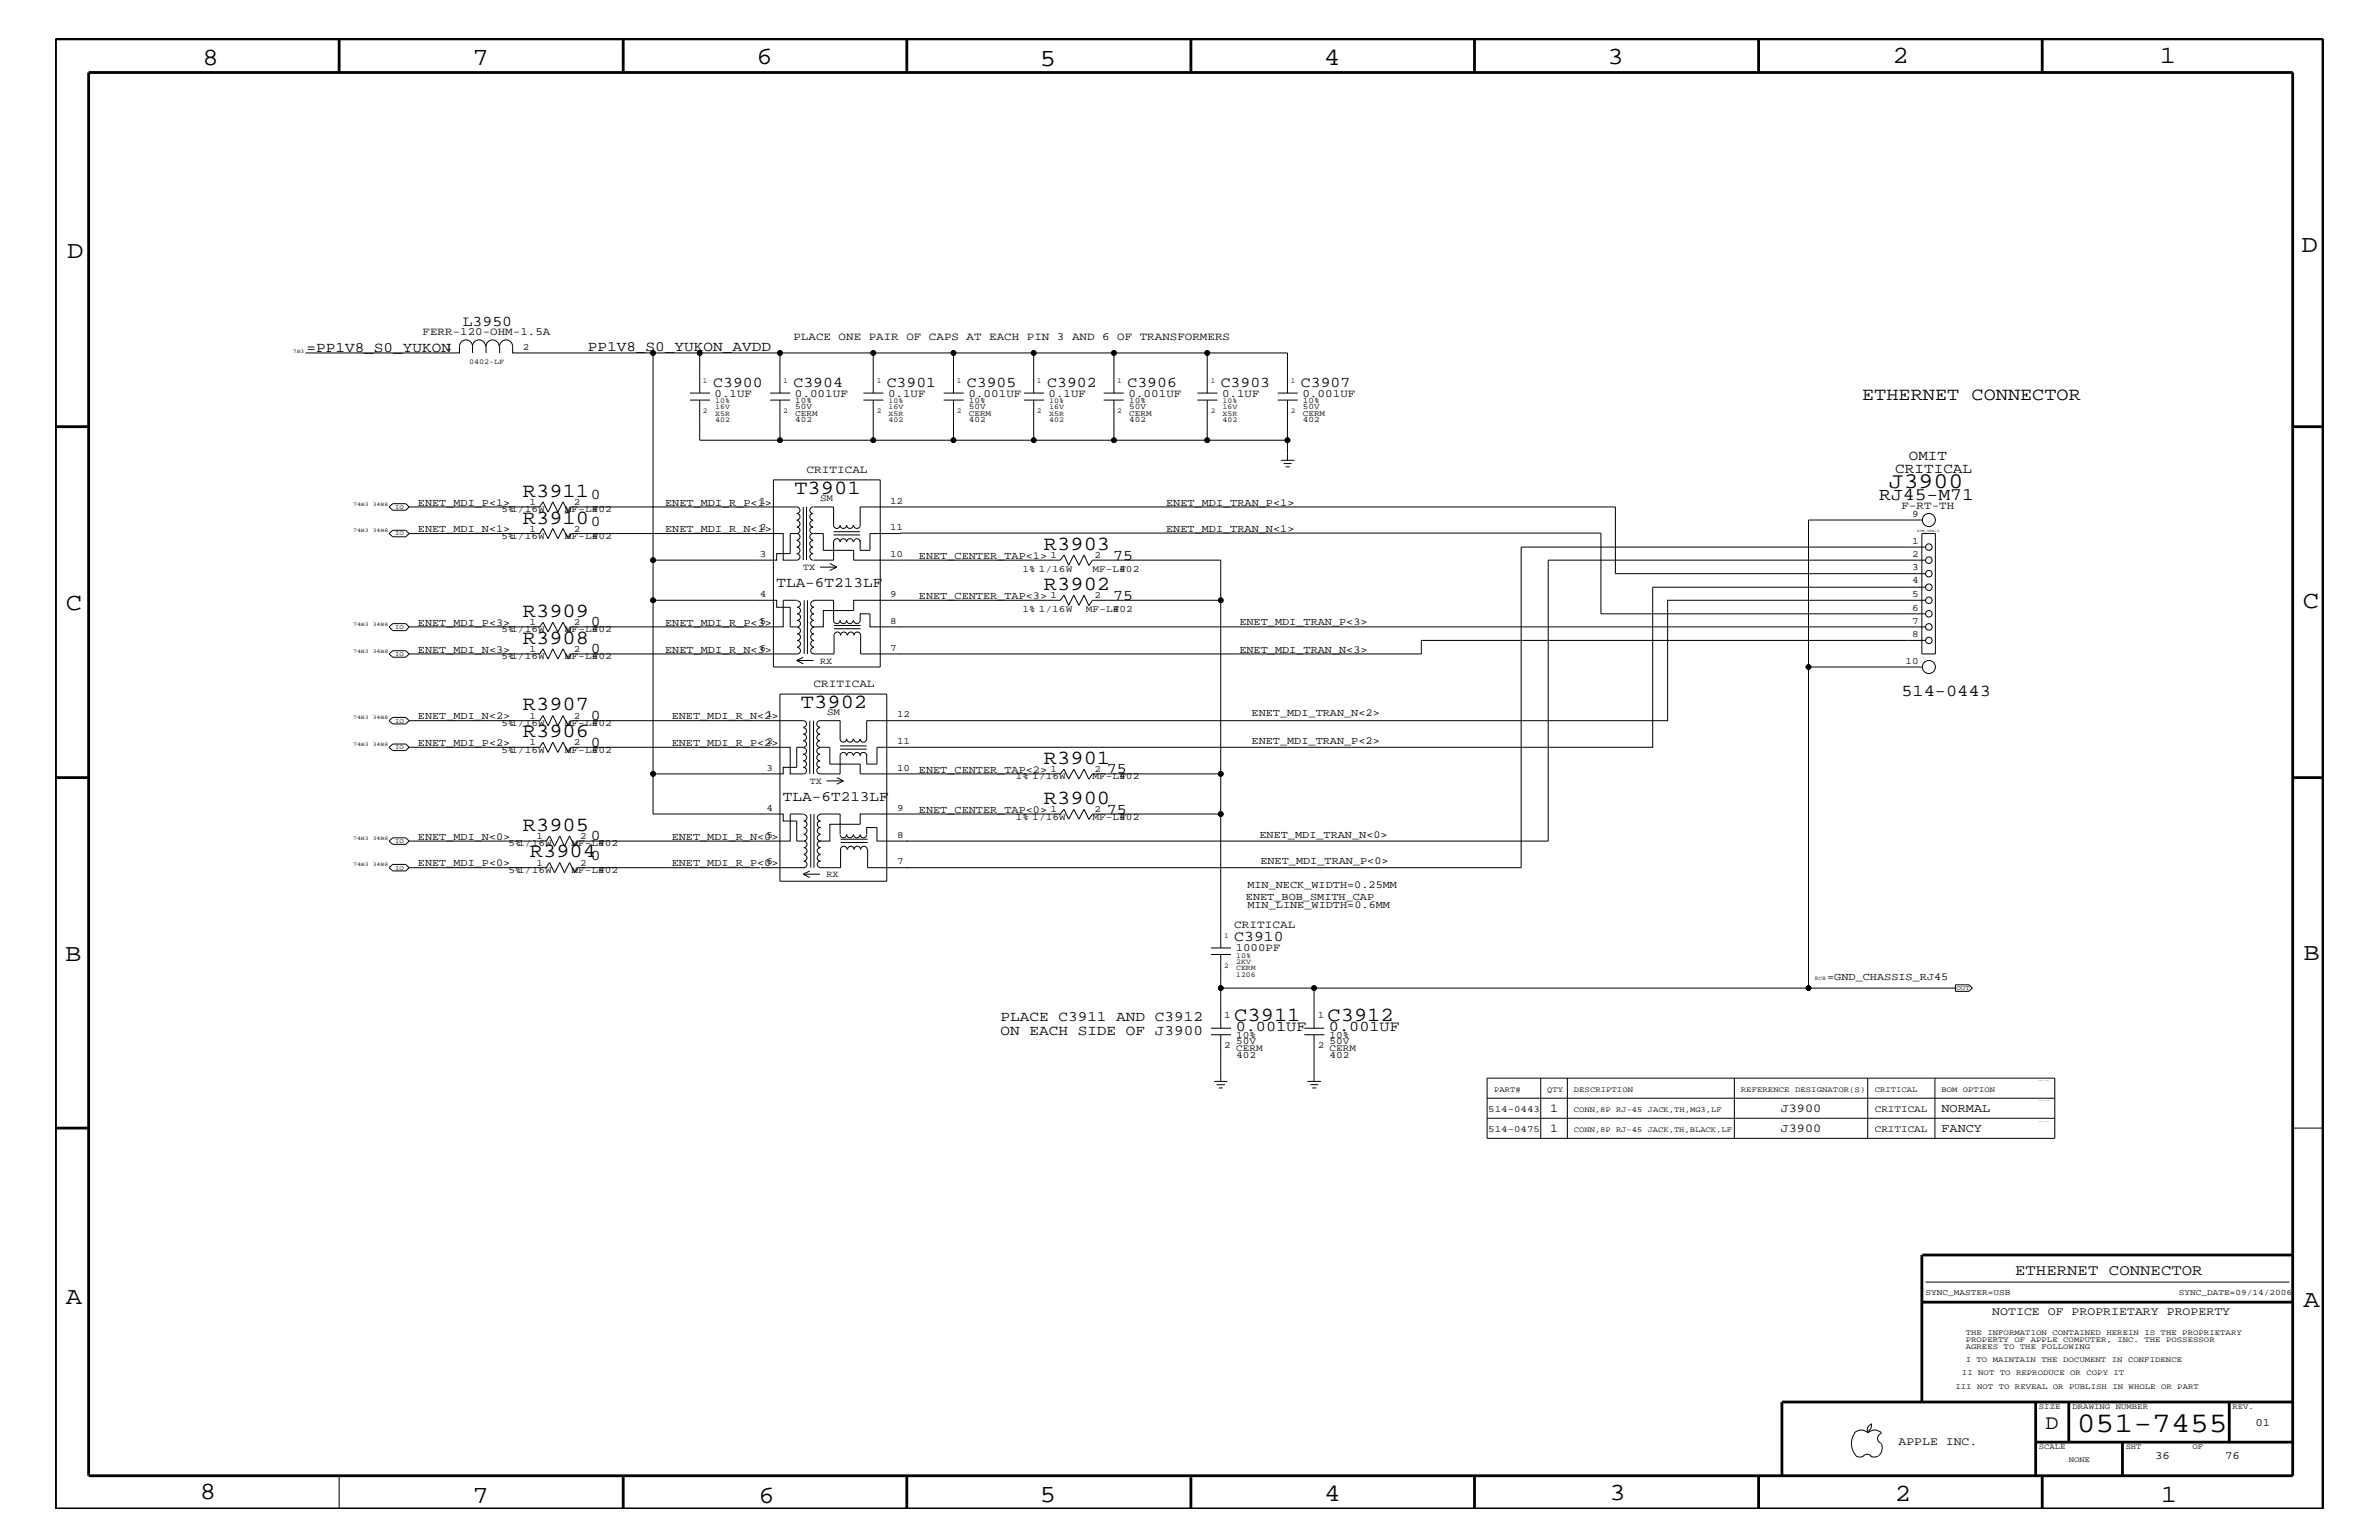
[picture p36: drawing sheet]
<svg xmlns="http://www.w3.org/2000/svg" width="432mm" height="279mm" viewBox="0 0 432 279" stroke-linecap="round" stroke-linejoin="round" font-family="sans-serif">
<defs><g id="words">
<text font-size="5.2" x="376.9" y="259.9">051-7455</text>
<g font-size="4.5">
<text x="36.7" y="11.7">8</text>
<text x="85.8" y="11.7">7</text>
<text x="137.3" y="11.5">6</text>
<text x="240.3" y="11.7">4</text>
<text x="291.8" y="11.5">3</text>
<text x="343.5" y="11.5">2</text>
<text x="392" y="11.5">1</text>
<text x="188.7" y="12.1">5</text>
<text x="12.2" y="46.8">D</text>
<text x="417.7" y="45.7">D</text>
<text x="11.9" y="110.6">C</text>
<text x="418" y="110.3">C</text>
<text x="11.9" y="174.3">B</text>
<text x="418.1" y="174.2">B</text>
<text x="11.9" y="236.7">A</text>
<text x="418.1" y="237.1">A</text>
<text x="36.2" y="271.9">8</text>
<text x="85.8" y="272.7">7</text>
<text x="137.7" y="272.7">6</text>
<text x="188.7" y="272.5">5</text>
<text x="240.4" y="272.3">4</text>
<text x="292.1" y="272.2">3</text>
<text x="343.9" y="272.3">2</text>
<text x="392.2" y="272.6">1</text>
</g>
<text font-size="4.1" x="342.8" y="88.6">J3900</text>
<text font-size="3.7" x="371.3" y="259.3">D</text>
<g font-size="3.6">
<text x="144.2" y="89.7">T3901</text>
<text x="94.9" y="90.1">R3911</text>
<text x="94.9" y="95">R3910</text>
<text x="189.5" y="99.9">R3903</text>
<text x="189.5" y="107.1">R3902</text>
<text x="94.9" y="112">R3909</text>
<text x="94.9" y="116.8">R3908</text>
<text x="94.9" y="128.9">R3907</text>
<text x="145.4" y="128.5">T3902</text>
<text x="94.9" y="133.8">R3906</text>
<text x="189.5" y="138.6">R3901</text>
<text x="189.5" y="145.9">R3900</text>
<text x="94.9" y="150.7">R3905</text>
<text x="96.2" y="155.6">R3904</text>
<text x="224" y="185.3">C3911</text>
<text x="241" y="185.3">C3912</text>
</g>
<text font-size="3.3" x="338" y="72.6">ETHERNET CONNECTOR</text>
<text font-size="3.2" x="341.1" y="90.7">RJ45-M71</text>
<text font-size="3" x="345.1" y="126.3">514-0443</text>
<text font-size="2.8" x="365.8" y="231.3">ETHERNET CONNECTOR</text>
<g font-size="2.7">
<text x="84" y="59.1">L3950</text>
<text x="129.5" y="70.1">C3900</text>
<text x="144" y="70.1">C3904</text>
<text x="161" y="70.1">C3901</text>
<text x="175.5" y="70.1">C3905</text>
<text x="190.1" y="70.1">C3902</text>
<text x="204.6" y="70.1">C3906</text>
<text x="221.6" y="70.1">C3903</text>
<text x="236.1" y="70.1">C3907</text>
<text x="107.2" y="90.6">0</text>
<text x="107.2" y="95.4">0</text>
<text x="202.1" y="101.5">75</text>
<text x="107.2" y="113.7">0</text>
<text x="202.1" y="108.8">75</text>
<text x="107.2" y="118.5">0</text>
<text x="107.2" y="130.7">0</text>
<text x="107.2" y="135.5">0</text>
<text x="200.9" y="140.3">75</text>
<text x="200.9" y="147.6">75</text>
<text x="107.2" y="152.4">0</text>
<text x="107.2" y="156.1">0</text>
<text x="224" y="170.7">C3910</text>
<text x="224.3" y="187.1">0.001UF</text>
<text x="241.2" y="187.1">0.001UF</text>
</g>
<g font-size="2.6">
<text x="55.6" y="63.9">=PP1V8_S0_YUKON</text>
<text x="106.7" y="63.6">PP1V8_S0_YUKON_AVDD</text>
<text x="346.5" y="83.5">OMIT</text>
<text x="344" y="85.9">CRITICAL</text>
<text x="140.9" y="106.5">TLA-6T213LF</text>
<text x="142.1" y="145.3">TLA-6T213LF</text>
<text x="181.6" y="185.3">PLACE C3911 AND C3912</text>
<text x="181.6" y="187.7">ON EACH SIDE OF J3900</text>
</g>
<g font-size="2.2">
<text x="281.4" y="201.7">1</text>
<text x="323.2" y="201.7">J3900</text>
<text x="352.4" y="201.7">NORMAL</text>
<text x="281.4" y="205.3">1</text>
<text x="323.2" y="205.3">J3900</text>
<text x="352.4" y="205.3">FANCY</text>
</g>
<g font-size="2.1">
<text x="361.6" y="238.6">NOTICE OF PROPRIETARY PROPERTY</text>
<text x="344.6" y="262.2">APPLE INC.</text>
</g>
<g font-size="2">
<text x="76.7" y="60.8">FERR-120-OHM-1.5A</text>
<text x="144" y="61.7">PLACE ONE PAIR OF CAPS AT EACH PIN 3 AND 6 OF TRANSFORMERS</text>
<text x="129.7" y="72">0.1UF</text>
<text x="144.3" y="72">0.001UF</text>
<text x="161.2" y="72">0.1UF</text>
<text x="175.8" y="72">0.001UF</text>
<text x="190.3" y="72">0.1UF</text>
<text x="204.8" y="72">0.001UF</text>
<text x="221.8" y="72">0.1UF</text>
<text x="236.4" y="72">0.001UF</text>
<text x="146.4" y="85.9">CRITICAL</text>
<text x="345.1" y="92.4">F-RT-TH</text>
<text x="147.7" y="124.7">CRITICAL</text>
<text x="224" y="168.3">CRITICAL</text>
<text x="224.3" y="172.6">1000PF</text>
<text x="409.4" y="258.7">01</text>
<text x="391.2" y="264.7">36</text>
<text x="403.9" y="264.7">76</text>
</g>
<g font-size="1.9">
<text x="75.9" y="91.7">ENET_MDI_P&lt;1&gt;</text>
<text x="120.7" y="91.7">ENET_MDI_R_P&lt;1&gt;</text>
<text x="211.7" y="91.7">ENET_MDI_TRAN_P&lt;1&gt;</text>
<text x="75.9" y="96.5">ENET_MDI_N&lt;1&gt;</text>
<text x="120.7" y="96.5">ENET_MDI_R_N&lt;1&gt;</text>
<text x="166.8" y="101.4">ENET_CENTER_TAP&lt;1&gt; 1</text>
<text x="211.7" y="96.5">ENET_MDI_TRAN_N&lt;1&gt;</text>
<text x="75.9" y="113.6">ENET_MDI_P&lt;3&gt;</text>
<text x="120.7" y="113.6">ENET_MDI_R_P&lt;3&gt;</text>
<text x="166.8" y="108.7">ENET_CENTER_TAP&lt;3&gt; 1</text>
<text x="225" y="113.4">ENET_MDI_TRAN_P&lt;3&gt;</text>
<text x="75.9" y="118.4">ENET_MDI_N&lt;3&gt;</text>
<text x="120.7" y="118.4">ENET_MDI_R_N&lt;3&gt;</text>
<text x="225" y="118.4">ENET_MDI_TRAN_N&lt;3&gt;</text>
<text x="75.9" y="130.5">ENET_MDI_N&lt;2&gt;</text>
<text x="121.9" y="130.5">ENET_MDI_R_N&lt;2&gt;</text>
<text x="227.2" y="130">ENET_MDI_TRAN_N&lt;2&gt;</text>
<text x="75.9" y="135.3">ENET_MDI_P&lt;2&gt;</text>
<text x="121.9" y="135.3">ENET_MDI_R_P&lt;2&gt;</text>
<text x="227.2" y="135">ENET_MDI_TRAN_P&lt;2&gt;</text>
<text x="166.8" y="140.2">ENET_CENTER_TAP&lt;2&gt; 1</text>
<text x="166.8" y="147.5">ENET_CENTER_TAP&lt;0&gt; 1</text>
<text x="75.9" y="152.3">ENET_MDI_N&lt;0&gt;</text>
<text x="121.9" y="152.3">ENET_MDI_R_N&lt;0&gt;</text>
<text x="228.6" y="152">ENET_MDI_TRAN_N&lt;0&gt;</text>
<text x="75.9" y="157.2">ENET_MDI_P&lt;0&gt;</text>
<text x="121.9" y="157.2">ENET_MDI_R_P&lt;0&gt;</text>
<text x="226.4" y="161.1">MIN_NECK_WIDTH=0.25MM</text>
<text x="228.8" y="156.8">ENET_MDI_TRAN_P&lt;0&gt;</text>
<text x="226.1" y="163.3">ENET_BOB_SMITH_CAP</text>
<text x="226.4" y="164.7">MIN_LINE_WIDTH=0.6MM</text>
<text x="331.6" y="177.7">=GND_CHASSIS_RJ45</text>
</g>
<g font-size="1.8">
<text x="80.9" y="63.4">1</text>
<text x="94.9" y="63.4">2</text>
<text x="91" y="92.9">5%1/16W</text>
<text x="96.1" y="91.6">1</text>
<text x="102.5" y="92.9">MF-LF</text>
<text x="104.1" y="91.6">2</text>
<text x="107.4" y="92.9">402</text>
<text x="137.9" y="91.4">1</text>
<text x="148.8" y="91">SM</text>
<text x="161.5" y="91.4">12</text>
<text x="347" y="93.8">9</text>
<text x="91" y="97.7">5%1/16W</text>
<text x="96.1" y="96.5">1</text>
<text x="102.5" y="97.7">MF-LF</text>
<text x="104.1" y="96.5">2</text>
<text x="107.4" y="97.7">402</text>
<text x="137.9" y="96.2">2</text>
<text x="137.9" y="101">3</text>
<text x="161.5" y="101">10</text>
<text x="161.5" y="96.2">11</text>
<text x="198.6" y="101.3">2</text>
<text x="347" y="101">2</text>
<text x="347" y="98.7">1</text>
<text x="185.6" y="103.8">1% 1/16W</text>
<text x="198.3" y="103.8">MF-LF</text>
<text x="203.2" y="103.8">402</text>
<text x="347" y="105.9">4</text>
<text x="347" y="103.5">3</text>
<text x="96.1" y="113.4">1</text>
<text x="104.1" y="113.4">2</text>
<text x="137.9" y="108.3">4</text>
<text x="137.9" y="113.1">5</text>
<text x="161.5" y="113.1">8</text>
<text x="161.5" y="108.3">9</text>
<text x="185.6" y="111.1">1% 1/16W</text>
<text x="197.1" y="111.1">MF-LF</text>
<text x="198.6" y="108.6">2</text>
<text x="202" y="111.1">402</text>
<text x="347" y="113.1">7</text>
<text x="347" y="110.8">6</text>
<text x="347" y="108.3">5</text>
<text x="91" y="114.8">5%1/16W</text>
<text x="91" y="119.6">5%1/16W</text>
<text x="96.1" y="118.2">1</text>
<text x="102.5" y="114.8">MF-LF</text>
<text x="102.5" y="119.6">MF-LF</text>
<text x="104.1" y="118.2">2</text>
<text x="107.4" y="114.8">402</text>
<text x="107.4" y="119.6">402</text>
<text x="137.9" y="118.1">6</text>
<text x="161.5" y="118.1">7</text>
<text x="347" y="115.6">8</text>
<text x="345.9" y="120.4">10</text>
<text x="91" y="131.7">5%1/16W</text>
<text x="96.1" y="130.4">1</text>
<text x="102.5" y="131.7">MF-LF</text>
<text x="104.1" y="130.4">2</text>
<text x="107.4" y="131.7">402</text>
<text x="139.1" y="130.2">1</text>
<text x="150.1" y="129.7">SM</text>
<text x="162.8" y="130.2">12</text>
<text x="91" y="136.6">5%1/16W</text>
<text x="96.1" y="135.2">1</text>
<text x="102.5" y="136.6">MF-LF</text>
<text x="104.1" y="135.2">2</text>
<text x="107.4" y="136.6">402</text>
<text x="139.1" y="135">2</text>
<text x="162.8" y="135">11</text>
<text x="139.1" y="139.8">3</text>
<text x="162.8" y="139.8">10</text>
<text x="184.4" y="141.4">1% 1/16W</text>
<text x="198.3" y="141.4">MF-LF</text>
<text x="198.6" y="140.1">2</text>
<text x="203.2" y="141.4">402</text>
<text x="139.1" y="147.1">4</text>
<text x="162.8" y="147.1">9</text>
<text x="184.4" y="148.7">1% 1/16W</text>
<text x="198.3" y="148.7">MF-LF</text>
<text x="198.6" y="147.3">2</text>
<text x="203.2" y="148.7">402</text>
<text x="92.3" y="153.5">5%1/16W</text>
<text x="97.4" y="152.2">1</text>
<text x="103.7" y="153.5">MF-LF</text>
<text x="105.3" y="152.2">2</text>
<text x="108.6" y="153.5">402</text>
<text x="139.1" y="152">5</text>
<text x="162.8" y="152">8</text>
<text x="92.3" y="158.4">5%1/16W</text>
<text x="97.4" y="157.1">1</text>
<text x="103.7" y="158.4">MF-LF</text>
<text x="105.3" y="157.1">2</text>
<text x="108.6" y="158.4">402</text>
<text x="139.1" y="156.8">6</text>
<text x="162.8" y="156.8">7</text>
<text x="222.2" y="184.7">1</text>
<text x="239.2" y="184.7">1</text>
<text x="222.2" y="190.2">2 CERM</text>
<text x="224.4" y="189.4">50V</text>
<text x="224.4" y="191.9">402</text>
<text x="224.4" y="188.3">10%</text>
<text x="239.2" y="190.2">2 CERM</text>
<text x="241.3" y="189.4">50V</text>
<text x="241.3" y="191.9">402</text>
<text x="241.3" y="188.3">10%</text>
<text x="340.3" y="201.7">CRITICAL</text>
<text x="340.3" y="205.3">CRITICAL</text>
</g>
<g font-size="1.7">
<text x="145.8" y="103.5">TX</text>
<text x="148.8" y="120.4">RX</text>
<text x="147" y="142.3">TX</text>
<text x="150" y="159.2">RX</text>
<text x="270.1" y="201.7">514-0443</text>
<text x="270.1" y="205.3">514-0475</text>
</g>
<g font-size="1.5">
<text x="144.4" y="75.5">CERM</text>
<text x="144.4" y="74.3">50V</text>
<text x="144.4" y="76.7">402</text>
<text x="144.4" y="73.2">10%</text>
<text x="175.9" y="74.3">50V</text>
<text x="175.9" y="75.5">CERM</text>
<text x="175.9" y="76.7">402</text>
<text x="175.9" y="73.2">10%</text>
<text x="205" y="75.5">CERM</text>
<text x="205" y="74.3">50V</text>
<text x="205" y="76.7">402</text>
<text x="205" y="73.2">10%</text>
<text x="236.5" y="75.5">CERM</text>
<text x="236.5" y="74.3">50V</text>
<text x="236.5" y="76.7">402</text>
<text x="236.5" y="73.2">10%</text>
<text x="349.5" y="235">SYNC_MASTER=USB</text>
<text x="395.5" y="235">SYNC_DATE=09/14/2006</text>
</g>
<g font-size="1.4">
<text x="85.1" y="66">0402-LF</text>
<text x="127.6" y="69.5">1</text>
<text x="142.2" y="69.5">1</text>
<text x="159.2" y="69.5">1</text>
<text x="173.7" y="69.5">1</text>
<text x="188.2" y="69.5">1</text>
<text x="202.8" y="69.5">1</text>
<text x="219.8" y="69.5">1</text>
<text x="234.3" y="69.5">1</text>
<text x="127.6" y="75">2</text>
<text x="129.8" y="75.5">X5R</text>
<text x="129.8" y="73.2">10%</text>
<text x="129.8" y="74.3">16V</text>
<text x="129.8" y="76.7">402</text>
<text x="142.2" y="75">2</text>
<text x="159.2" y="75">2</text>
<text x="161.3" y="73.2">10%</text>
<text x="161.3" y="74.3">16V</text>
<text x="161.3" y="75.5">X5R</text>
<text x="161.3" y="76.7">402</text>
<text x="173.7" y="75">2</text>
<text x="188.2" y="75">2</text>
<text x="190.4" y="75.5">X5R</text>
<text x="190.4" y="74.3">16V</text>
<text x="190.4" y="76.7">402</text>
<text x="190.4" y="73.2">10%</text>
<text x="202.8" y="75">2</text>
<text x="219.8" y="75">2</text>
<text x="221.9" y="73.2">10%</text>
<text x="221.9" y="75.5">X5R</text>
<text x="221.9" y="74.3">16V</text>
<text x="221.9" y="76.7">402</text>
<text x="234.3" y="75">2</text>
<text x="222.2" y="170.1">1</text>
<text x="224.4" y="173.8">10%</text>
<text x="222.2" y="175.6">2</text>
<text x="224.4" y="176.1">CERM</text>
<text x="224.4" y="174.9">2KV</text>
<text x="224.4" y="177.3">1206</text>
<text x="271.2" y="198.1">PART#</text>
<text x="280.8" y="198.1">QTY</text>
<text x="285.7" y="198.1">DESCRIPTION</text>
<text x="285.7" y="201.7">CONN,8P RJ-45 JACK,TH,MG3,LF</text>
<text x="316" y="198.1">REFERENCE DESIGNATOR(S)</text>
<text x="340.3" y="198.1">CRITICAL</text>
<text x="352.4" y="198.1">BOM OPTION</text>
<text x="285.7" y="205.3">CONN,8P RJ-45 JACK,TH,BLACK,LF</text>
<text x="356.8" y="242.3">THE INFORMATION CONTAINED HEREIN IS THE PROPRIETARY</text>
<text x="356.8" y="243.5">PROPERTY OF APPLE COMPUTER, INC. THE POSSESSOR</text>
<text x="356.8" y="244.7">AGREES TO THE FOLLOWING</text>
<text x="354.9" y="252">III NOT TO REVEAL OR PUBLISH IN WHOLE OR PART</text>
<text x="356.1" y="249.5">II NOT TO REPRODUCE OR COPY IT</text>
<text x="356.8" y="247.1">I TO MAINTAIN THE DOCUMENT IN CONFIDENCE</text>
<text x="370.1" y="255.6">SIZE</text>
<text x="376.2" y="255.6">DRAWING NUMBER</text>
<text x="405.2" y="255.6">REV.</text>
<text x="370.1" y="262.9">SCALE</text>
<text x="385.8" y="262.9">SHT</text>
<text x="397.9" y="262.9">OF</text>
<text x="375.5" y="265.3">NONE</text>
</g>
<g font-size="1.2">
<text x="71.7" y="92.3">IO</text>
<text x="71.7" y="97.1">IO</text>
<text x="71.7" y="114.2">IO</text>
<text x="71.7" y="119">IO</text>
<text x="71.7" y="131.1">IO</text>
<text x="71.7" y="135.9">IO</text>
<text x="71.7" y="152.9">IO</text>
<text x="71.7" y="157.8">IO</text>
<text x="355.1" y="179.6">OUT</text>
</g>
<g font-size="1">
<text x="53.2" y="64">7B3</text>
<text x="64.1" y="91.7">74B3 34B8</text>
<text x="64.1" y="96.5">74B3 34B8</text>
<text x="64.1" y="113.6">74B3 34B8</text>
<text x="64.1" y="118.4">74B3 34B8</text>
<text x="64.1" y="130.5">74B3 34B8</text>
<text x="64.1" y="135.3">74B3 34B8</text>
<text x="64.1" y="152.3">74B3 34B8</text>
<text x="64.1" y="157.2">74B3 34B8</text>
<text x="329.4" y="177.7">8C8</text>
</g>
<text font-size=".7" x="348" y="96.5">SYM_VER-1</text>
</g></defs>
<g fill="none" stroke="#000" stroke-width=".18">
<path d="M85.8 62.9a1.19 1.19 0 0 0-1.2-1.2 1.19 1.19 0 0 0-1.2 1.2v1.1h-27.9M85.8 62.9a1.19 1.19 0 0 1 1.2-1.2 1.19 1.19 0 0 1 1.1 1.2M85.8 62.9v1.1M90.6 62.9a1.19 1.19 0 0 0-1.2-1.2 1.19 1.19 0 0 0-1.2 1.2v1.1M90.7 64v-1.1a1.19 1.19 0 0 1 1.2-1.2 1.19 1.19 0 0 1 1.1 1.2v1.1h34M118.5 64v37.6h22.5v-1.2h2.4v-3.6h1.2M125.2 72.6h3.7M125.2 71.3h3.7M127 72.6v7.3h14.6v-7.3M139.8 72.6h3.6M139.8 71.3h3.6M141.6 64h-14.6v7.3"/>
<path d="M156.7 72.6h3.7M156.7 71.3h3.7M158.5 72.6v7.3h-16.9M158.5 64h-16.9v7.3M171.3 72.6h3.6M171.3 71.3h3.6M173.1 72.6v7.3h-14.6M173.1 64h-14.6v7.3M185.8 72.6h3.7M185.8 71.3h3.7M187.6 72.6v7.3h-14.5M187.6 64h-14.5v7.3"/>
<path d="M200.3 72.6h3.7M200.3 71.3h3.7M202.2 72.6v7.3h-14.6M202.2 64h-14.6v7.3M202.2 64v7.3M202.2 79.9h16.9M202.2 64h16.9M217.3 72.6h3.7M217.3 71.3h3.7M219.1 79.9h14.6v3.6M219.1 71.3v-7.3h14.6v7.3M219.1 72.6v7.3"/>
<path d="M231.9 72.6h3.6M231.9 71.3h3.6M233.7 72.6v7.3M70.6 92l.7-.6h2.4l.6 .6-.6 .6h-2.4zM70.6 96.8l.7-.6h2.4l.6 .6-.6 .6h-2.4zM74.3 96.8h23.7l.6-.9 .9 1.8 .8-1.8 1 1.8 .9-1.8 .9 1.8 .6-.9h38.5v4.8h2.4a.59 .59 0 0 0 .6-.6 .59 .59 0 0 0-.6-.6 .59 .59 0 0 0 .6-.5 .59 .59 0 0 0-.6-.6 .59 .59 0 0 0 .6-.6 .59 .59 0 0 0-.6-.6M74.3 92h23.7l.6-1 .9 1.9 .8-1.9 1 1.9 .9-1.9 .9 1.9 .6-.9h40.9a.59 .59 0 0 1 .6 .6 .59 .59 0 0 1-.6 .6 .59 .59 0 0 1 .6 .5 .59 .59 0 0 1-.6 .6M140.4 87.1h19.4v33.9h-19.4zM144.6 96.8a.59 .59 0 0 1 .6 .6 .59 .59 0 0 1-.6 .6M144.6 94.4a.59 .59 0 0 1 .6 .6 .59 .59 0 0 1-.6 .6 .59 .59 0 0 1 .6 .6 .59 .59 0 0 1-.6 .6M145.8 92v9.6M146.4 92v9.6"/>
<path d="M147.6 98.1a.59 .59 0 0 0-.6 .6 .59 .59 0 0 0 .6 .6 .59 .59 0 0 0-.6 .6 .59 .59 0 0 0 .6 .5 .59 .59 0 0 0-.6 .6 .59 .59 0 0 0 .6 .6M147.6 94.4a.59 .59 0 0 0-.6 .6 .59 .59 0 0 0 .6 .6 .59 .59 0 0 0-.6 .6 .59 .59 0 0 0 .6 .6 .59 .59 0 0 0-.6 .6 .59 .59 0 0 0 .6 .6M147.6 92a.59 .59 0 0 0-.6 .6 .59 .59 0 0 0 .6 .6 .59 .59 0 0 0-.6 .6 .59 .59 0 0 0 .6 .5M147.7 92h3.6v3.3a.59 .59 0 0 0 .6 .6 .59 .59 0 0 0 .6-.6 .59 .59 0 0 0 .6 .6 .59 .59 0 0 0 .6-.6 .59 .59 0 0 0 .6 .6 .59 .59 0 0 0 .6-.6M147.7 96.8h1.7v3.1h5.5v1.7h37.5l.7-.9 .9 1.9 .9-1.9 .9 1.9 1-1.9 .8 1.9M151.3 96.5h4.8M151.3 97.1h4.8M154.9 98.3a.59 .59 0 0 0-.6-.6 .59 .59 0 0 0-.6 .6 .59 .59 0 0 0-.6-.6 .59 .59 0 0 0-.6 .6 .59 .59 0 0 0-.6-.6 .59 .59 0 0 0-.6 .6v3.3h-3.6M154.9 95.3a.59 .59 0 0 0 .6 .6 .59 .59 0 0 0 .6-.6v-3.3h137.1v12.1h56.3M154.9 98.3a.59 .59 0 0 1 .6-.6 .59 .59 0 0 1 .6 .6M156.1 98v1.9h1.8v-3.1l132.7-.1v14.7h58.9M232.5 83.5h2.5"/>
<path d="M233 84.1h1.4M233.3 84.7h.8M348.8 94.3h-20.5v26.7h20.5M348.8 96.8h2.5v21.8h-2.5zM349.5 99.3h-73.4v58.1h-118.6v-3.4M70.6 113.7l.7-.6h2.4l.6 .6-.6 .7h-2.4zM70.6 118.6l.7-.5h2.4l.6 .5-.6 .6h-2.4zM74.3 113.7h23.7l.6-.8 .9 1.8 .8-1.8 1 1.8 .9-1.8 .9 1.8M74.3 118.6h23.7l.6-.9 .9 1.9 .8-1.9 1 1.9 .9-1.9 .9 1.9 .6-1h33M118.5 108.9v31.5h23.7v-1.2h2.4v-3.6h1.2a.59 .59 0 0 0 .6-.6 .59 .59 0 0 0-.6-.6 .59 .59 0 0 0 .6-.6 .59 .59 0 0 0-.6-.6 .59 .59 0 0 0 .6-.6 .59 .59 0 0 0-.6-.6M118.5 101.6v7.3h22.5v1.3h2.4v3.5h1.2M144.6 108.9h-2.4v4.8h-38.5l-.6 1.1"/>
<path d="M144.6 119.8h3.1M144.6 119.8l1.2 .6M144.7 113.8a.59 .59 0 0 1 .6 .6 .59 .59 0 0 1-.6 .6 .59 .59 0 0 1 .6 .6 .59 .59 0 0 1-.6 .6 .59 .59 0 0 1 .6 .6 .59 .59 0 0 1-.6 .6M144.7 117.5a.59 .59 0 0 1 .6 .5 .59 .59 0 0 1-.6 .6h-7.9M144.7 109a.59 .59 0 0 1 .6 .6 .59 .59 0 0 1-.6 .6 .59 .59 0 0 1 .6 .6 .59 .59 0 0 1-.6 .6 .59 .59 0 0 1 .6 .6 .59 .59 0 0 1-.6 .6 .59 .59 0 0 1 .6 .5 .59 .59 0 0 1-.6 .6M145.8 119.2l-1.2 .6M146 108.9v9.7M146.6 108.9v9.7M147.7 108.9h3.6v3.7a.59 .59 0 0 0 .6 .5 .59 .59 0 0 0 .6-.5 .59 .59 0 0 0 .6 .5 .59 .59 0 0 0 .6-.5 .59 .59 0 0 0 .6 .5 .59 .59 0 0 0 .6-.5M147.7 113.8a.59 .59 0 0 0-.5 .6 .59 .59 0 0 0 .5 .6 .59 .59 0 0 0-.5 .6 .59 .59 0 0 0 .6 .6 .59 .59 0 0 0-.6 .6 .59 .59 0 0 0 .6 .6M147.7 109a.59 .59 0 0 0-.5 .6 .59 .59 0 0 0 .5 .6 .59 .59 0 0 0-.5 .6 .59 .59 0 0 0 .5 .6 .59 .59 0 0 0-.5 .6 .59 .59 0 0 0 .5 .6 .59 .59 0 0 0-.5 .5 .59 .59 0 0 0 .6 .6M148.8 102.9h3.1"/>
<path d="M150.6 102.2l1.3 .7M151.4 113.5h4.8M151.4 114.1h4.8M151.9 102.9l-1.3 .6M153.8 115.3a.59 .59 0 0 0-.6-.6 .59 .59 0 0 0-.6 .6 .59 .59 0 0 0-.6-.6 .59 .59 0 0 0-.6 .6v3.3h-3.6a.59 .59 0 0 1-.6-.5 .59 .59 0 0 1 .5-.6M153.8 115.3a.59 .59 0 0 1 .6-.6 .59 .59 0 0 1 .6 .6 .59 .59 0 0 1 .6-.6 .59 .59 0 0 1 .6 .6v3.3h101.8v-2.4h91.5M154.9 112.6a.59 .59 0 0 0 .6 .5 .59 .59 0 0 0 .6-.5v-1.2h1.8v2.3h5.6M163.4 113.7h186.1M197.6 109.8l-.8-1.8-1 1.8-.9-1.8-.9 1.8-.9-1.8-.7 .9h-37.5v1.9h-5.5v2.9h-1.7M197.6 102.6l.7-1h23.3v7.3M221.6 108.9v31.5h-23.3l-.7 1M221.6 108.9h-23.3l-.7 1"/>
<path d="M349.5 108.9h-46.8v21.9h-145.4v3.3a.59 .59 0 0 1-.6 .5 .59 .59 0 0 1-.6-.5 .59 .59 0 0 1-.6 .5 .59 .59 0 0 1-.6-.5M349.5 106.5h-49.5v29.1h-140.8v3h-1.9v-1.8M349.5 101.6h-68.5v51h-116.4M70.6 130.8l.7-.6h2.4l.6 .6-.6 .5h-2.4zM70.6 135.6l.7-.6h2.4l.6 .6-.6 .6h-2.4zM74.3 130.8h23.7l.6-1 .9 1.9 .8-1.9 1 1.9 .9-1.9 .9 1.9 .6-.9h42.1a.59 .59 0 0 1 .6 .5 .59 .59 0 0 1-.6 .6M74.3 135.6h23.7l.6-1 .9 1.9 .8-1.9 1 1.9 .9-1.9 .9 1.9M141.6 125.9h19.4v34h-19.4zM145.8 135.7a.59 .59 0 0 1 .6 .6 .59 .59 0 0 1-.6 .5 .59 .59 0 0 1 .6 .6 .59 .59 0 0 1-.6 .6 .59 .59 0 0 1 .6 .6 .59 .59 0 0 1-.6 .6 .59 .59 0 0 1 .6 .6 .59 .59 0 0 1-.6 .6h-2.4v-4.8h-39.7l-.6 1M147 130.8v9.6M147.7 130.8v9.6M148.8 135.7a.59 .59 0 0 0-.5 .6 .59 .59 0 0 0 .5 .5 .59 .59 0 0 0-.5 .6 .59 .59 0 0 0 .5 .6 .59 .59 0 0 0-.5 .6 .59 .59 0 0 0 .5 .6 .59 .59 0 0 0-.5 .6 .59 .59 0 0 0 .6 .6h3.6v-3.3a.59 .59 0 0 1 .6-.6 .59 .59 0 0 1 .6 .6 .59 .59 0 0 1 .6-.6 .59 .59 0 0 1 .6 .6"/>
<path d="M148.8 132a.59 .59 0 0 0-.5 .6 .59 .59 0 0 0 .5 .6 .59 .59 0 0 0-.5 .6 .59 .59 0 0 0 .6 .6 .59 .59 0 0 0-.6 .6 .59 .59 0 0 0 .6 .6h1.7v3h5.5v1.8h36.3l.7-.8 .9 1.7 .9-1.7 .9 1.7 1-1.7 .8 1.7M148.9 131.9a.59 .59 0 0 1-.6-.5 .59 .59 0 0 1 .5-.6h3.7v3.3a.59 .59 0 0 0 .6 .5 .59 .59 0 0 0 .6-.5 .59 .59 0 0 0 .6 .5 .59 .59 0 0 0 .6-.5M152.5 135.3h4.8M152.5 135.9h4.8M154.9 137.1a.59 .59 0 0 1 .6-.6 .59 .59 0 0 1 .6 .6 .59 .59 0 0 1 .6-.6 .59 .59 0 0 1 .6 .6M328.3 121v58.3h-89.8M70.6 152.6l.7-.6h2.4l.6 .6-.6 .6h-2.4zM70.6 157.4l.7-.6h2.4l.6 .6-.6 .6h-2.4zM74.3 157.4h24.8l.6-.9 1 1.9 .9-1.9 .8 1.9 1-1.9 .9 1.9 .6-1h33M118.5 140.4v7.3h23.7v1.3h2.4v3.6h1.2M138.1 157.4h7.9M145.8 147.7h-2.4v4.9h-38.5l-.6 .9-.9-1.8-1 1.8-.8-1.8-.9 1.8-1-1.8-.6 .9h-24.8"/>
<path d="M145.8 158.6h3M145.8 158.6l1.2 .6M145.9 155.1a.59 .59 0 0 1 .6 .5 .59 .59 0 0 1-.6 .6 .59 .59 0 0 1 .6 .6 .59 .59 0 0 1-.6 .6M145.9 151.4a.59 .59 0 0 1 .6 .6 .59 .59 0 0 1-.6 .6 .59 .59 0 0 1 .6 .6 .59 .59 0 0 1-.6 .6 .59 .59 0 0 1 .6 .6 .59 .59 0 0 1-.6 .6M145.9 147.8a.59 .59 0 0 1 .6 .6 .59 .59 0 0 1-.6 .6 .59 .59 0 0 1 .6 .5 .59 .59 0 0 1-.6 .6 .59 .59 0 0 1 .6 .6 .59 .59 0 0 1-.6 .6M147 158l-1.2 .6M147.2 147.7v9.7M147.7 147.7v9.7M148.8 147.7h3.7v3.6M148.9 151.4a.59 .59 0 0 0-.6 .6 .59 .59 0 0 0 .6 .6 .59 .59 0 0 0-.6 .6 .59 .59 0 0 0 .6 .6 .59 .59 0 0 0-.6 .6 .59 .59 0 0 0 .6 .6M148.9 147.8a.59 .59 0 0 0-.6 .6 .59 .59 0 0 0 .6 .6 .59 .59 0 0 0-.6 .5 .59 .59 0 0 0 .6 .6 .59 .59 0 0 0-.6 .6 .59 .59 0 0 0 .6 .6M150 141.7h3.1"/>
<path d="M151.9 141.1l1.2 .6M152.5 151.4a.59 .59 0 0 0 .6 .6 .59 .59 0 0 0 .6-.6 .59 .59 0 0 0 .6 .6 .59 .59 0 0 0 .6-.6M152.6 154v3.4h-3.7a.59 .59 0 0 1-.6-.6 .59 .59 0 0 1 .6-.6 .59 .59 0 0 1-.6-.5 .59 .59 0 0 1 .6-.6M152.6 154.1a.59 .59 0 0 1 .6-.6 .59 .59 0 0 1 .6 .6M152.6 152.3h4.9M152.6 152.9h4.9M153.1 141.7l-1.2 .6M153.8 154.1a.59 .59 0 0 1 .6-.6 .59 .59 0 0 1 .6 .6 .59 .59 0 0 1 .6-.6 .59 .59 0 0 1 .6 .6 .59 .59 0 0 1 .6-.6 .59 .59 0 0 1 .6 .6M154.9 151.4a.59 .59 0 0 0 .6 .6 .59 .59 0 0 0 .6-.6 .59 .59 0 0 0 .6 .6 .59 .59 0 0 0 .6-.6M157.3 151.3v-1.2h1.9v2.5h5.6M197.6 148.6l-.8-1.8-1 1.8-.9-1.8-.9 1.8-.9-1.8-.7 .9h-36.3v1.8h-5.5v3.1h-1.8M221.6 140.4v31.6"/>
<path d="M221.6 147.7h-23.3l-.7 1M219.8 173.2h3.6M219.8 172h3.6M221.6 173.2v13.3M221.6 179.3h16.9M238.5 179.3v7.2M328.3 179.3h26.6M354.9 178.7h2.5l.6 .6-.6 .6h-2.5zM219.8 187.7h3.6M219.8 186.5h3.6M220.4 196.2h2.4M220.8 196.8h1.5"/>
<path d="M221.2 197.4h.7M221.6 187.7v8.5M236.7 187.7h3.7M236.7 186.5h3.7M237.3 196.2h2.5M237.8 196.8h1.5M238.2 197.4h.7M238.5 187.7v8.5M269.9 195.6h103.1v10.9h-103.1zM269.9 199.2h103.1M279.7 195.6v10.9M284.5 195.6v10.9"/>
<path d="M314.8 195.6v10.9M339 195.6v10.9M351.2 195.6v10.9M269.9 202.9h103.1M416.1 204.7h5.5M349.5 232.6h66M336.6 260a1.69 1.69 0 0 1 2.4 0 1.72 1.72 0 0 1 2.5 0M339.6 258.3l.1 .1a1.27 1.27 0 0 1-.7 1.3M339.6 258.4a.99 .99 0 0 0-.6 1.4M61.6 267.7v6.1M336.6 260a3.3 3.3 0 0 0 .3 4.1M336.9 264.1l.7 .3 .7-.3"/>
<path d="M338.2 264.1l.7-.3 .7 .3M339.5 264.1l.7 .3 .7-.3M341.5 260.1a.93 .93 0 0 0-.7 .9 .93 .93 0 0 0 .7 .9M341.5 262l.1 .7a1.99 1.99 0 0 1-.6 1.4"/>
<circle cx="118.5" cy="64" r=".42"/>
<circle cx="127" cy="64" r=".42"/>
<circle cx="141.6" cy="64" r=".42"/>
<circle cx="141.6" cy="79.9" r=".42"/>
<circle cx="158.5" cy="64" r=".42"/>
<circle cx="158.5" cy="79.9" r=".42"/>
<circle cx="173.1" cy="64" r=".42"/>
<circle cx="173.1" cy="79.9" r=".42"/>
<circle cx="187.6" cy="64" r=".42"/>
<circle cx="187.6" cy="79.9" r=".42"/>
<circle cx="202.2" cy="64" r=".42"/>
<circle cx="202.2" cy="79.9" r=".42"/>
<circle cx="219.1" cy="64" r=".42"/>
<circle cx="219.1" cy="79.9" r=".42"/>
<circle cx="233.7" cy="79.9" r=".42"/>
<circle cx="350.1" cy="94.3" r="1.19"/>
<circle cx="350.1" cy="99.3" r=".59"/>
<circle cx="118.5" cy="108.9" r=".42"/>
<circle cx="118.5" cy="101.6" r=".42"/>
<circle cx="221.6" cy="108.9" r=".42"/>
<circle cx="350.1" cy="116.2" r=".59"/>
<circle cx="350.1" cy="108.9" r=".59"/>
<circle cx="350.1" cy="111.4" r=".59"/>
<circle cx="350.1" cy="104.1" r=".59"/>
<circle cx="350.1" cy="101.6" r=".59"/>
<circle cx="350.1" cy="113.7" r=".59"/>
<circle cx="350.1" cy="106.5" r=".59"/>
<circle cx="328.3" cy="121" r=".42"/>
<circle cx="350.1" cy="121" r="1.19"/>
<circle cx="118.5" cy="140.4" r=".42"/>
<circle cx="221.6" cy="147.7" r=".42"/>
<circle cx="221.6" cy="140.4" r=".42"/>
<circle cx="221.6" cy="179.3" r=".42"/>
<circle cx="238.5" cy="179.3" r=".42"/>
<circle cx="328.3" cy="179.3" r=".42"/>
</g>
<g fill="none" stroke="#000" stroke-width=".51">
<path d="M10.1 7.1h411.5v266.7h-411.5zM16.1 13.2h400v254.5h-400zM61.6 7.1v6.1M113.1 7.1v6.1M164.6 7.1v6.1M216.2 7.1v6.1M267.6 7.1v6.1M319.2 7.1v6.1M370.7 7.1v6.1M10.1 77.4h6M416.1 77.4h5.5M10.1 141.1h6"/>
<path d="M416.1 141.1h5.5M10.1 204.7h6M348.8 236.2h67.3M348.8 227.7v26.7M348.9 227.7h67.2M369.5 254.4v13.3M375.5 254.4v7.2M404.6 254.4v7.2M416.1 254.4h-92.7v13.3M113.1 267.7v6.1M164.6 267.7v6.1M216.2 268v5.8"/>
<path d="M267.6 267.7v6.1M319.2 267.7v6.1M369.5 261.6h46.6M370.7 267.7v6.1M385.2 261.6v6.1"/>
</g>
<g fill="#000">
<circle cx="118.5" cy="64" r=".42"/>
<circle cx="127" cy="64" r=".42"/>
<circle cx="141.6" cy="64" r=".42"/>
<circle cx="141.6" cy="79.9" r=".42"/>
<circle cx="158.5" cy="64" r=".42"/>
<circle cx="158.5" cy="79.9" r=".42"/>
<circle cx="173.1" cy="64" r=".42"/>
<circle cx="173.1" cy="79.9" r=".42"/>
<circle cx="187.6" cy="64" r=".42"/>
<circle cx="187.6" cy="79.9" r=".42"/>
<circle cx="202.2" cy="64" r=".42"/>
<circle cx="202.2" cy="79.9" r=".42"/>
<circle cx="219.1" cy="64" r=".42"/>
<circle cx="219.1" cy="79.9" r=".42"/>
<circle cx="233.7" cy="79.9" r=".42"/>
<circle cx="118.5" cy="108.9" r=".42"/>
<circle cx="118.5" cy="101.6" r=".42"/>
<circle cx="221.6" cy="108.9" r=".42"/>
<circle cx="328.3" cy="121" r=".42"/>
<circle cx="118.5" cy="140.4" r=".42"/>
<circle cx="221.6" cy="147.7" r=".42"/>
<circle cx="221.6" cy="140.4" r=".42"/>
<circle cx="221.6" cy="179.3" r=".42"/>
<circle cx="238.5" cy="179.3" r=".42"/>
<circle cx="328.3" cy="179.3" r=".42"/>
</g>
<use href="#words"/>
</svg>
